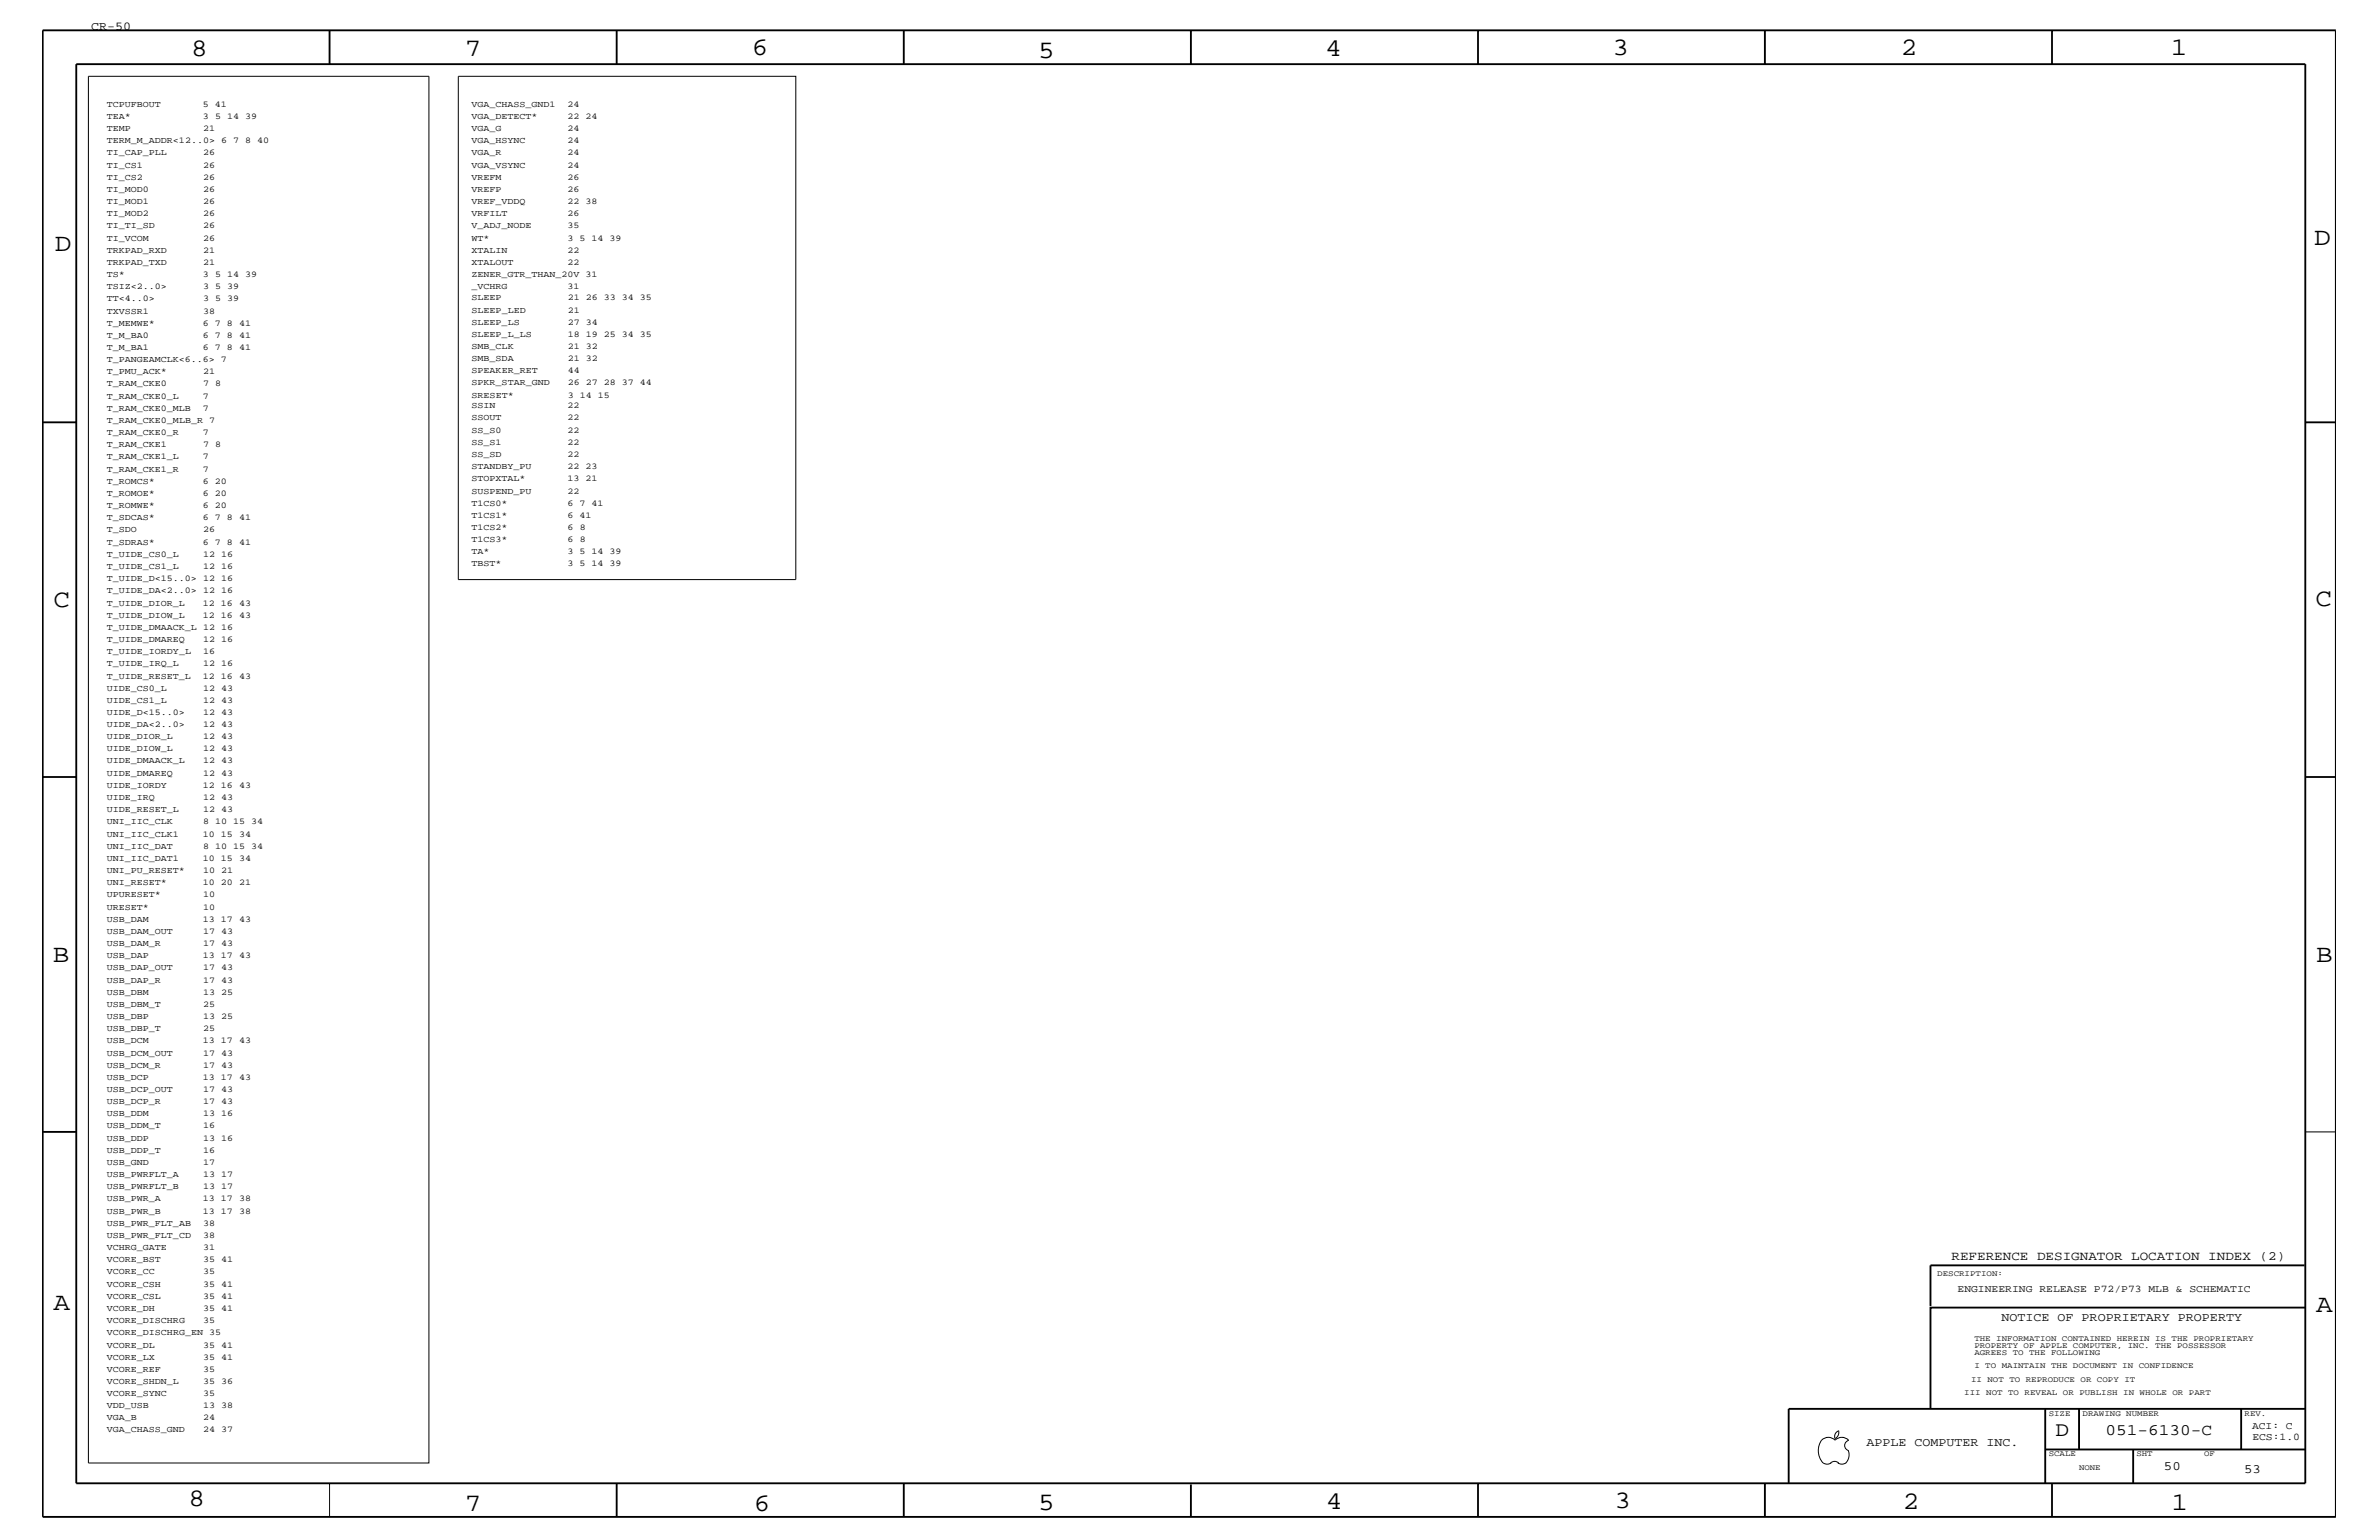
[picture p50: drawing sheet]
<svg xmlns="http://www.w3.org/2000/svg" width="432mm" height="279mm" viewBox="0 0 432 279" stroke-linecap="round" stroke-linejoin="round" font-family="sans-serif">
<defs><g id="words">
<g font-size="4.6">
<text x="34.7" y="10.2">8</text>
<text x="84.4" y="10.2">7</text>
<text x="136.4" y="10">6</text>
<text x="188.4" y="10.6">5</text>
<text x="240.5" y="10.2">4</text>
<text x="292.7" y="10">3</text>
<text x="345" y="9.9">2</text>
<text x="394" y="9.9">1</text>
<text x="9.9" y="45.6">D</text>
<text x="420" y="44.5">D</text>
<text x="9.7" y="110.2">C</text>
<text x="420.3" y="110">C</text>
<text x="9.6" y="174.6">B</text>
<text x="420.4" y="174.5">B</text>
<text x="9.7" y="237.7">A</text>
<text x="420.4" y="238.1">A</text>
<text x="34.2" y="273.3">8</text>
<text x="84.4" y="274.1">7</text>
<text x="136.8" y="274.1">6</text>
<text x="188.4" y="273.9">5</text>
<text x="240.7" y="273.8">4</text>
<text x="293" y="273.6">3</text>
<text x="345.4" y="273.8">2</text>
<text x="394.2" y="274">1</text>
</g>
<text font-size="3.8" x="373.1" y="260.5">D</text>
<text font-size="2.9" x="382.1" y="260.4">051-6130-C</text>
<g font-size="2.3">
<text x="354.2" y="228.6">REFERENCE DESIGNATOR LOCATION INDEX (2)</text>
<text x="392.8" y="266.8">50</text>
<text x="407.3" y="267.3">53</text>
</g>
<g font-size="2.2">
<text x="16.6" y="5.5">CR-50</text>
<text x="363.3" y="239.7">NOTICE OF PROPRIETARY PROPERTY</text>
<text x="338.8" y="262.3">APPLE COMPUTER INC.</text>
</g>
<g font-size="1.9">
<text x="355.3" y="234.5">ENGINEERING RELEASE P72/P73 MLB &amp; SCHEMATIC</text>
<text x="408.8" y="259.3">ACI: C</text>
<text x="408.8" y="261.2">ECS:1.0</text>
</g>
<g font-size="1.6">
<text x="19.4" y="19.3">TCPUFBOUT</text>
<text x="19.4" y="21.6">TEA*</text>
<text x="19.4" y="23.8">TEMP</text>
<text x="36.8" y="19.3">5 41</text>
<text x="36.8" y="21.6">3 5 14 39</text>
<text x="36.9" y="23.8">21</text>
<text x="85.6" y="19.3">VGA_CHASS_GND1</text>
<text x="85.6" y="21.6">VGA_DETECT*</text>
<text x="85.6" y="23.8">VGA_G</text>
<text x="103" y="21.6">22 24</text>
<text x="103" y="19.3">24</text>
<text x="103" y="23.8">24</text>
<text x="19.4" y="26">TERM_M_ADDR&lt;12..0&gt; 6 7 8 40</text>
<text x="19.4" y="28.2">TI_CAP_PLL</text>
<text x="36.9" y="28.2">26</text>
<text x="85.6" y="26">VGA_HSYNC</text>
<text x="85.6" y="28.2">VGA_R</text>
<text x="103" y="26">24</text>
<text x="103" y="28.2">24</text>
<text x="19.4" y="30.4">TI_CS1</text>
<text x="19.4" y="32.6">TI_CS2</text>
<text x="19.4" y="34.8">TI_MOD0</text>
<text x="36.9" y="30.4">26</text>
<text x="36.9" y="32.6">26</text>
<text x="36.9" y="34.8">26</text>
<text x="85.6" y="30.4">VGA_VSYNC</text>
<text x="85.6" y="32.6">VREFM</text>
<text x="85.6" y="34.8">VREFP</text>
<text x="103" y="30.4">24</text>
<text x="103" y="32.6">26</text>
<text x="103" y="34.8">26</text>
<text x="19.4" y="37">TI_MOD1</text>
<text x="19.4" y="39.2">TI_MOD2</text>
<text x="19.4" y="41.4">TI_TI_SD</text>
<text x="36.9" y="41.4">26</text>
<text x="36.9" y="37">26</text>
<text x="36.9" y="39.2">26</text>
<text x="85.6" y="37">VREF_VDDQ</text>
<text x="85.6" y="39.2">VRFILT</text>
<text x="85.6" y="41.4">V_ADJ_NODE</text>
<text x="103" y="37">22 38</text>
<text x="103" y="41.4">35</text>
<text x="103" y="39.2">26</text>
<text x="19.4" y="43.6">TI_VCOM</text>
<text x="19.4" y="45.8">TRKPAD_RXD</text>
<text x="36.9" y="45.8">21</text>
<text x="36.9" y="43.6">26</text>
<text x="85.6" y="43.6">WT*</text>
<text x="85.6" y="45.8">XTALIN</text>
<text x="103" y="43.6">3 5 14 39</text>
<text x="103" y="45.8">22</text>
<text x="19.4" y="48">TRKPAD_TXD</text>
<text x="19.4" y="50.2">TS*</text>
<text x="19.4" y="52.5">TSIZ&lt;2..0&gt;</text>
<text x="36.8" y="50.2">3 5 14 39</text>
<text x="36.9" y="52.5">3 5 39</text>
<text x="36.9" y="48">21</text>
<text x="85.6" y="50.2">ZENER_GTR_THAN_20V 31</text>
<text x="85.6" y="48">XTALOUT</text>
<text x="85.6" y="52.5">_VCHRG</text>
<text x="103" y="48">22</text>
<text x="103" y="52.5">31</text>
<text x="19.4" y="54.7">TT&lt;4..0&gt;</text>
<text x="19.4" y="56.9">TXVSSR1</text>
<text x="19.4" y="59.1">T_MEMWE*</text>
<text x="36.8" y="59.1">6 7 8 41</text>
<text x="36.9" y="54.7">3 5 39</text>
<text x="36.9" y="56.9">38</text>
<text x="85.6" y="54.5">SLEEP</text>
<text x="85.6" y="56.7">SLEEP_LED</text>
<text x="85.6" y="58.9">SLEEP_LS</text>
<text x="103.1" y="54.5">21 26 33 34 35</text>
<text x="103.1" y="58.9">27 34</text>
<text x="103.1" y="56.7">21</text>
<text x="19.4" y="61.3">T_M_BA0</text>
<text x="19.4" y="63.5">T_M_BA1</text>
<text x="19.4" y="65.7">T_PANGEAMCLK&lt;6..6&gt; 7</text>
<text x="36.8" y="61.3">6 7 8 41</text>
<text x="36.8" y="63.5">6 7 8 41</text>
<text x="85.6" y="61.1">SLEEP_L_LS</text>
<text x="85.6" y="63.3">SMB_CLK</text>
<text x="85.6" y="65.5">SMB_SDA</text>
<text x="103.1" y="63.3">21 32</text>
<text x="103.1" y="65.5">21 32</text>
<text x="103.1" y="61.1">18 19 25 34 35</text>
<text x="19.4" y="67.9">T_PMU_ACK*</text>
<text x="19.4" y="70.1">T_RAM_CKE0</text>
<text x="36.9" y="67.9">21</text>
<text x="36.9" y="70.1">7 8</text>
<text x="85.6" y="67.7">SPEAKER_RET</text>
<text x="85.6" y="69.9">SPKR_STAR_GND</text>
<text x="103.1" y="69.9">26 27 28 37 44</text>
<text x="103.1" y="67.7">44</text>
<text x="19.4" y="72.3">T_RAM_CKE0_L</text>
<text x="19.4" y="74.5">T_RAM_CKE0_MLB</text>
<text x="19.4" y="76.8">T_RAM_CKE0_MLB_R 7</text>
<text x="36.8" y="72.3">7</text>
<text x="36.8" y="74.5">7</text>
<text x="85.6" y="74.1">SSIN</text>
<text x="85.6" y="76.3">SSOUT</text>
<text x="85.6" y="72.1">SRESET*</text>
<text x="103" y="74.1">22</text>
<text x="103" y="76.3">22</text>
<text x="103.1" y="72.1">3 14 15</text>
<text x="19.4" y="79">T_RAM_CKE0_R</text>
<text x="19.4" y="81.2">T_RAM_CKE1</text>
<text x="19.4" y="83.4">T_RAM_CKE1_L</text>
<text x="36.8" y="79">7</text>
<text x="36.8" y="83.4">7</text>
<text x="36.9" y="81.2">7 8</text>
<text x="85.6" y="78.5">SS_S0</text>
<text x="85.6" y="82.9">SS_SD</text>
<text x="85.6" y="80.7">SS_S1</text>
<text x="103" y="78.5">22</text>
<text x="103" y="82.9">22</text>
<text x="103" y="80.7">22</text>
<text x="19.4" y="85.6">T_RAM_CKE1_R</text>
<text x="19.4" y="87.8">T_ROMCS*</text>
<text x="36.8" y="85.6">7</text>
<text x="36.8" y="87.8">6 20</text>
<text x="85.6" y="89.5">SUSPEND_PU</text>
<text x="85.6" y="87.3">STOPXTAL*</text>
<text x="85.6" y="85.1">STANDBY_PU</text>
<text x="103" y="85.1">22 23</text>
<text x="103" y="87.3">13 21</text>
<text x="103" y="89.5">22</text>
<text x="19.4" y="90">T_ROMOE*</text>
<text x="19.4" y="92.2">T_ROMWE*</text>
<text x="19.4" y="94.4">T_SDCAS*</text>
<text x="36.8" y="94.4">6 7 8 41</text>
<text x="36.8" y="90">6 20</text>
<text x="36.8" y="92.2">6 20</text>
<text x="85.6" y="93.9">T1CS1*</text>
<text x="85.6" y="91.7">T1CS0*</text>
<text x="103" y="93.9">6 41</text>
<text x="103" y="91.7">6 7 41</text>
<text x="19.4" y="96.6">T_SDO</text>
<text x="19.4" y="98.8">T_SDRAS*</text>
<text x="19.4" y="101">T_UIDE_CS0_L</text>
<text x="36.8" y="98.8">6 7 8 41</text>
<text x="36.8" y="101">12 16</text>
<text x="36.9" y="96.6">26</text>
<text x="85.6" y="98.3">T1CS3*</text>
<text x="85.6" y="96.1">T1CS2*</text>
<text x="85.6" y="100.5">TA*</text>
<text x="103" y="100.5">3 5 14 39</text>
<text x="103" y="98.3">6 8</text>
<text x="103" y="96.1">6 8</text>
<text x="19.4" y="103.2">T_UIDE_CS1_L</text>
<text x="19.4" y="105.4">T_UIDE_D&lt;15..0&gt; 12 16</text>
<text x="19.4" y="107.7">T_UIDE_DA&lt;2..0&gt; 12 16</text>
<text x="36.8" y="103.2">12 16</text>
<text x="85.6" y="102.7">TBST*</text>
<text x="103" y="102.7">3 5 14 39</text>
<text x="19.4" y="109.9">T_UIDE_DIOR_L</text>
<text x="19.4" y="112.1">T_UIDE_DIOW_L</text>
<text x="36.8" y="109.9">12 16 43</text>
<text x="36.8" y="112.1">12 16 43</text>
<text x="19.4" y="114.3">T_UIDE_DMAACK_L 12 16</text>
<text x="19.4" y="116.5">T_UIDE_DMAREQ</text>
<text x="19.4" y="118.7">T_UIDE_IORDY_L</text>
<text x="36.8" y="116.5">12 16</text>
<text x="36.9" y="118.7">16</text>
<text x="19.4" y="120.9">T_UIDE_IRQ_L</text>
<text x="19.4" y="123.1">T_UIDE_RESET_L</text>
<text x="19.4" y="125.3">UIDE_CS0_L</text>
<text x="36.8" y="123.1">12 16 43</text>
<text x="36.8" y="120.9">12 16</text>
<text x="36.8" y="125.3">12 43</text>
<text x="19.4" y="127.5">UIDE_CS1_L</text>
<text x="19.4" y="129.7">UIDE_D&lt;15..0&gt;</text>
<text x="19.4" y="131.9">UIDE_DA&lt;2..0&gt;</text>
<text x="36.8" y="127.5">12 43</text>
<text x="36.8" y="129.7">12 43</text>
<text x="36.8" y="131.9">12 43</text>
<text x="19.4" y="134.1">UIDE_DIOR_L</text>
<text x="19.4" y="136.3">UIDE_DIOW_L</text>
<text x="36.8" y="134.1">12 43</text>
<text x="36.8" y="136.3">12 43</text>
<text x="19.4" y="138.5">UIDE_DMAACK_L</text>
<text x="19.4" y="140.8">UIDE_DMAREQ</text>
<text x="19.4" y="143">UIDE_IORDY</text>
<text x="36.8" y="143">12 16 43</text>
<text x="36.8" y="138.5">12 43</text>
<text x="36.8" y="140.8">12 43</text>
<text x="19.4" y="145.2">UIDE_IRQ</text>
<text x="19.4" y="147.4">UIDE_RESET_L</text>
<text x="19.4" y="149.6">UNI_IIC_CLK</text>
<text x="36.8" y="145.2">12 43</text>
<text x="36.8" y="147.4">12 43</text>
<text x="36.9" y="149.6">8 10 15 34</text>
<text x="19.4" y="151.8">UNI_IIC_CLK1</text>
<text x="19.4" y="154">UNI_IIC_DAT</text>
<text x="36.8" y="151.8">10 15 34</text>
<text x="36.9" y="154">8 10 15 34</text>
<text x="19.4" y="156.2">UNI_IIC_DAT1</text>
<text x="19.4" y="158.4">UNI_PU_RESET*</text>
<text x="19.4" y="160.6">UNI_RESET*</text>
<text x="36.8" y="160.6">10 20 21</text>
<text x="36.8" y="156.2">10 15 34</text>
<text x="36.8" y="158.4">10 21</text>
<text x="19.4" y="162.8">UPURESET*</text>
<text x="19.4" y="165">URESET*</text>
<text x="19.4" y="167.2">USB_DAM</text>
<text x="36.8" y="167.2">13 17 43</text>
<text x="36.9" y="162.8">10</text>
<text x="36.9" y="165">10</text>
<text x="19.4" y="169.4">USB_DAM_OUT</text>
<text x="19.4" y="171.6">USB_DAM_R</text>
<text x="19.4" y="173.8">USB_DAP</text>
<text x="36.8" y="173.8">13 17 43</text>
<text x="36.8" y="169.4">17 43</text>
<text x="36.8" y="171.6">17 43</text>
<text x="19.4" y="176.1">USB_DAP_OUT</text>
<text x="19.4" y="178.3">USB_DAP_R</text>
<text x="36.8" y="176.1">17 43</text>
<text x="36.8" y="178.3">17 43</text>
<text x="19.4" y="180.5">USB_DBM</text>
<text x="19.4" y="182.7">USB_DBM_T</text>
<text x="19.4" y="184.9">USB_DBP</text>
<text x="36.8" y="180.5">13 25</text>
<text x="36.8" y="184.9">13 25</text>
<text x="36.9" y="182.7">25</text>
<text x="19.4" y="187.1">USB_DBP_T</text>
<text x="19.4" y="189.3">USB_DCM</text>
<text x="19.4" y="191.5">USB_DCM_OUT</text>
<text x="36.8" y="189.3">13 17 43</text>
<text x="36.8" y="191.5">17 43</text>
<text x="36.9" y="187.1">25</text>
<text x="19.4" y="193.7">USB_DCM_R</text>
<text x="19.4" y="195.9">USB_DCP</text>
<text x="36.8" y="195.9">13 17 43</text>
<text x="36.8" y="193.7">17 43</text>
<text x="19.4" y="198.1">USB_DCP_OUT</text>
<text x="19.4" y="200.3">USB_DCP_R</text>
<text x="19.4" y="202.5">USB_DDM</text>
<text x="36.8" y="202.5">13 16</text>
<text x="36.8" y="198.1">17 43</text>
<text x="36.8" y="200.3">17 43</text>
<text x="19.4" y="204.7">USB_DDM_T</text>
<text x="19.4" y="206.9">USB_DDP</text>
<text x="19.4" y="209.2">USB_DDP_T</text>
<text x="36.8" y="206.9">13 16</text>
<text x="36.9" y="204.7">16</text>
<text x="36.9" y="209.2">16</text>
<text x="19.4" y="211.4">USB_GND</text>
<text x="19.4" y="213.6">USB_PWRFLT_A</text>
<text x="19.4" y="215.8">USB_PWRFLT_B</text>
<text x="36.8" y="213.6">13 17</text>
<text x="36.8" y="215.8">13 17</text>
<text x="36.9" y="211.4">17</text>
<text x="19.4" y="218">USB_PWR_A</text>
<text x="19.4" y="220.2">USB_PWR_B</text>
<text x="36.8" y="218">13 17 38</text>
<text x="36.8" y="220.2">13 17 38</text>
<text x="19.4" y="222.4">USB_PWR_FLT_AB</text>
<text x="19.4" y="224.6">USB_PWR_FLT_CD</text>
<text x="19.4" y="226.8">VCHRG_GATE</text>
<text x="36.9" y="222.4">38</text>
<text x="36.9" y="224.6">38</text>
<text x="36.9" y="226.8">31</text>
<text x="19.4" y="229">VCORE_BST</text>
<text x="19.4" y="231.2">VCORE_CC</text>
<text x="19.4" y="233.4">VCORE_CSH</text>
<text x="36.8" y="229">35 41</text>
<text x="36.8" y="233.4">35 41</text>
<text x="36.9" y="231.2">35</text>
<text x="19.4" y="235.6">VCORE_CSL</text>
<text x="19.4" y="237.8">VCORE_DH</text>
<text x="36.8" y="237.8">35 41</text>
<text x="36.8" y="235.6">35 41</text>
<text x="19.4" y="240">VCORE_DISCHRG</text>
<text x="19.4" y="242.2">VCORE_DISCHRG_EN 35</text>
<text x="19.4" y="244.5">VCORE_DL</text>
<text x="36.8" y="244.5">35 41</text>
<text x="36.9" y="240">35</text>
<text x="19.4" y="246.7">VCORE_LX</text>
<text x="19.4" y="248.9">VCORE_REF</text>
<text x="19.4" y="251.1">VCORE_SHDN_L</text>
<text x="36.8" y="246.7">35 41</text>
<text x="36.8" y="251.1">35 36</text>
<text x="36.9" y="248.9">35</text>
<text x="19.4" y="253.3">VCORE_SYNC</text>
<text x="19.4" y="255.5">VDD_USB</text>
<text x="19.4" y="257.7">VGA_B</text>
<text x="36.8" y="255.5">13 38</text>
<text x="36.9" y="253.3">35</text>
<text x="36.9" y="257.7">24</text>
<text x="19.4" y="259.9">VGA_CHASS_GND</text>
<text x="36.8" y="259.9">24 37</text>
</g>
<g font-size="1.5">
<text x="351.6" y="231.5">DESCRIPTION:</text>
<text x="358.4" y="245.8">AGREES TO THE FOLLOWING</text>
<text x="358.4" y="244.6">PROPERTY OF APPLE COMPUTER, INC. THE POSSESSOR</text>
<text x="358.4" y="243.4">THE INFORMATION CONTAINED HEREIN IS THE PROPRIETARY</text>
<text x="357.8" y="250.7">II NOT TO REPRODUCE OR COPY IT</text>
<text x="358.4" y="248.2">I TO MAINTAIN THE DOCUMENT IN CONFIDENCE</text>
<text x="356.5" y="253.2">III NOT TO REVEAL OR PUBLISH IN WHOLE OR PART</text>
<text x="371.9" y="256.8">SIZE</text>
<text x="378" y="256.8">DRAWING NUMBER</text>
<text x="407.4" y="256.8">REV.</text>
<text x="371.9" y="264.2">SCALE</text>
<text x="377.4" y="266.7">NONE</text>
<text x="387.8" y="264.2">SHT</text>
<text x="400" y="264.2">OF</text>
</g>
</g></defs>
<g fill="none" stroke="#000" stroke-width=".34">
<path d="M7.7 5.5h416.3v269.7h-416.3zM13.8 11.6h404.6v257.5h-404.6zM59.8 5.5v6.1M111.9 5.5v6.1M164 5.5v6.1M216.2 5.5v6.1M268.3 5.5v6.1M320.3 5.5v6.1M372.4 5.5v6.1M7.7 76.6h6.1M418.4 76.6h5.6M7.7 141h6.1"/>
<path d="M418.4 141h5.6M7.7 205.4h6.1M418.3 229.6h-67.9v7.3M418.4 237.2h-68v18.4M371.2 255.6v13.5M377.4 255.6v7.4M406.8 255.6v7.4M418.4 255.6h-93.7v13.5M111.9 269.1v6.1M164 269.1v6.1M216.2 269.3v5.9M268.3 269.1v6.1"/>
<path d="M320.3 269.1v6.1M371.2 263h47.2M372.4 269.1v6.1M387.2 263v6.1"/>
</g>
<g fill="none" stroke="#000" stroke-width=".18">
<path d="M16 13.8h61.9v251.6h-61.9zM83.2 13.8h61.2v91.4h-61.2zM418.4 205.4h5.6M333.7 259.6a1.06 1.06 0 0 0-.6 1.4M333.7 259.5v.2a1.27 1.27 0 0 1-.6 1.3M59.8 269.1v6.1M330.6 261.3a1.69 1.69 0 0 1 2.5 0M330.6 261.3a3.2 3.2 0 0 0 .5 4.2l.5 .1 .8-.2M332.3 265.4l.7-.3 .7 .3M333.1 261.3a1.69 1.69 0 0 1 2.4 0M333.6 265.4l.7 .2 .7-.2M335.5 263.2l.1 .7a2.14 2.14 0 0 1-.6 1.5"/>
<path d="M335.6 261.3a.96 .96 0 0 0-.8 1 .96 .96 0 0 0 .8 .9"/>
</g>
<use href="#words"/>
</svg>
